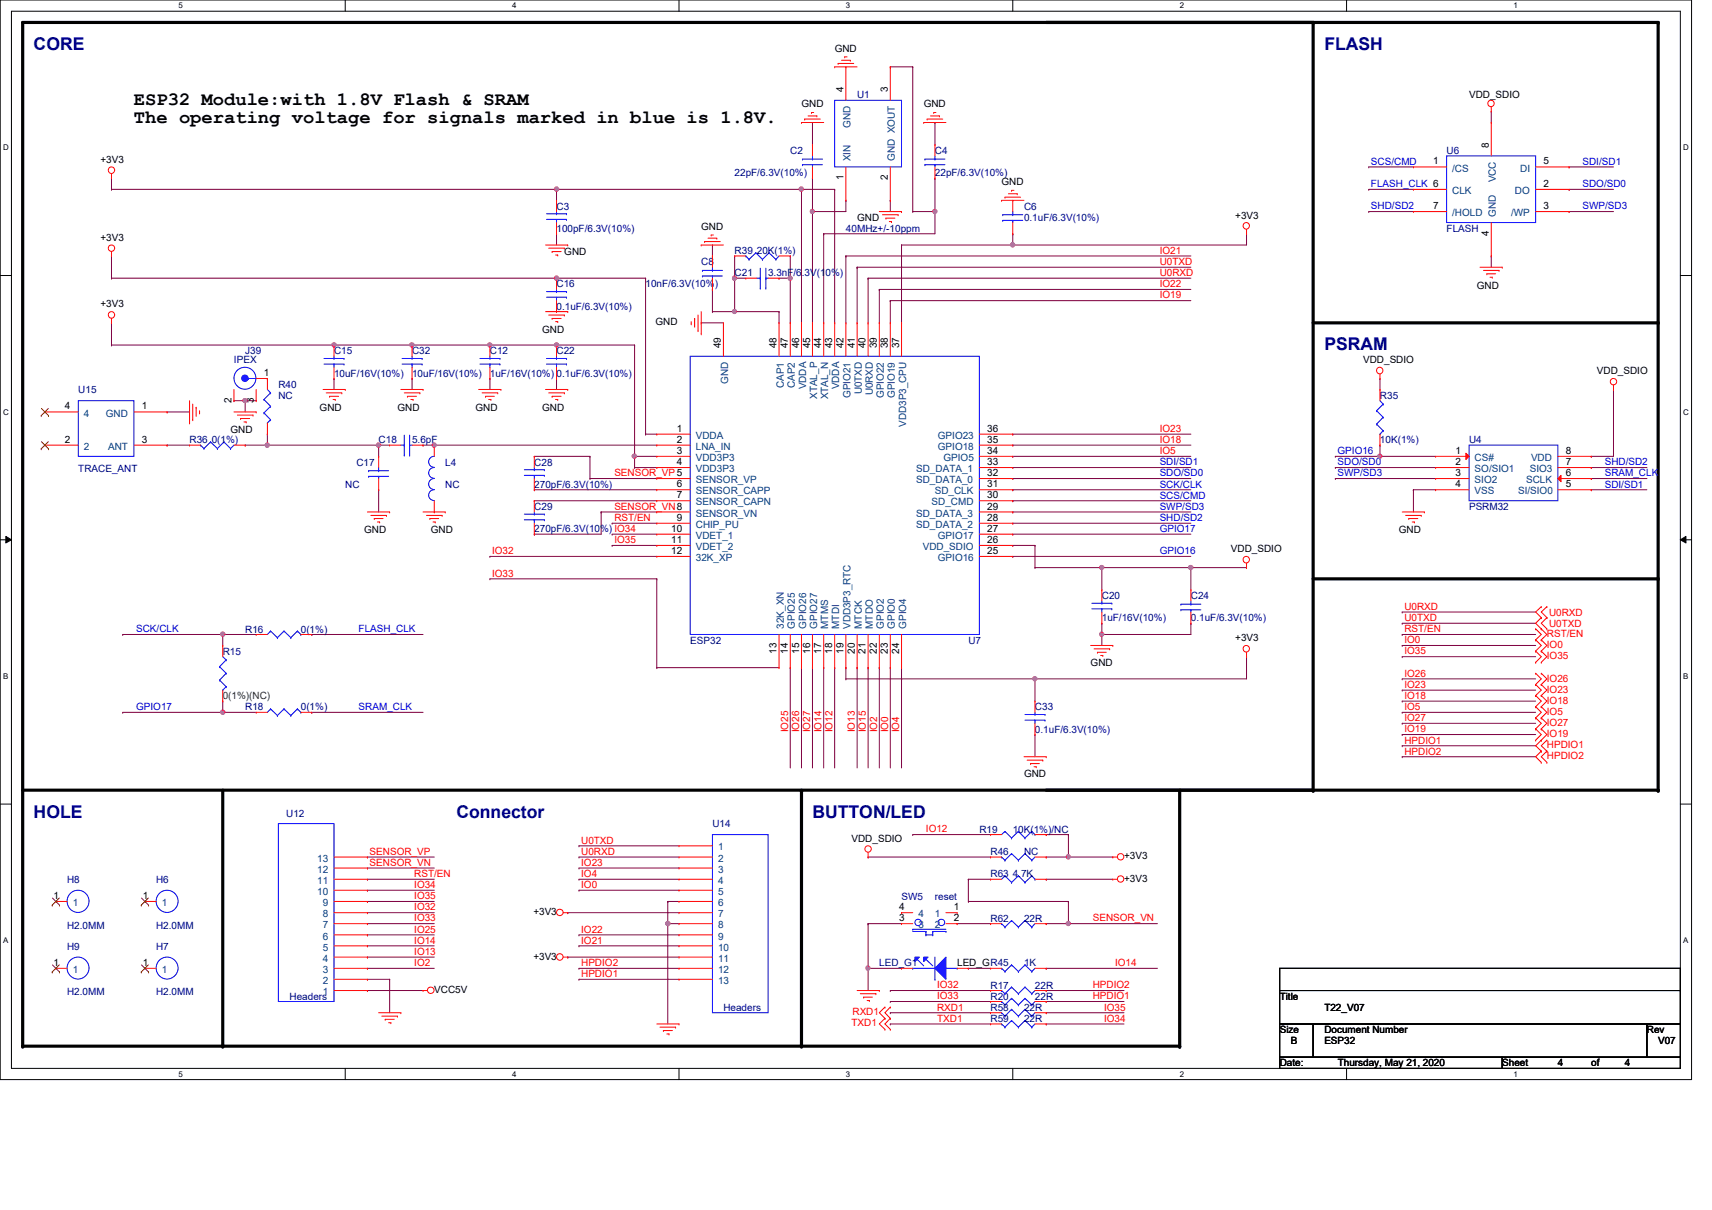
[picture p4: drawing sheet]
<svg xmlns="http://www.w3.org/2000/svg" width="297mm" height="210mm" viewBox="0 0 297 210" stroke-linecap="round" stroke-linejoin="round" font-family="sans-serif">
<defs><g id="words">
<g font-size="3.3">
<text x="23.2" y="18.2">ESP32 Module:with 1.8V Flash &amp; SRAM</text>
<text x="23.2" y="21.4">The operating voltage for signals marked in blue is 1.8V.</text>
</g>
<g font-size="3" fill="#00007f">
<text x="5.8" y="8.6">CORE</text>
<text x="229.8" y="8.6">FLASH</text>
<text x="229.8" y="60.7">PSRAM</text>
<text x="5.8" y="141.9">HOLE</text>
<text x="79.2" y="141.9">Connector</text>
<text x="141" y="141.9">BUTTON/LED</text>
</g>
<g font-size="1.7">
<text x="144.8" y="9">GND</text>
<text x="146.3" y="16" transform="rotate(-90 146.3 16)">4</text>
<text x="154" y="16" transform="rotate(-90 154 16)">3</text>
<text x="254.9" y="17.1">VDD_SDIO</text>
<text x="139.1" y="18.6">GND</text>
<text x="160.3" y="18.6">GND</text>
<text x="17.4" y="28.3">+3V3</text>
<text x="248.7" y="28.5">1</text>
<text x="258.3" y="25.7" transform="rotate(-90 258.3 25.7)">8</text>
<text x="267.8" y="28.5">5</text>
<text x="146.3" y="31.3" transform="rotate(-90 146.3 31.3)">1</text>
<text x="154" y="31.3" transform="rotate(-90 154 31.3)">2</text>
<text x="173.8" y="32.1">GND</text>
<text x="267.8" y="32.4">2</text>
<text x="17.4" y="41.8">+3V3</text>
<text x="121.7" y="39.8">GND</text>
<text x="148.7" y="38.3">GND</text>
<text x="214.3" y="37.9">+3V3</text>
<text x="248.7" y="36.3">7</text>
<text x="258.3" y="40.9" transform="rotate(-90 258.3 40.9)">4</text>
<text x="267.8" y="36.3">3</text>
<text x="97.9" y="44.3">GND</text>
<text x="17.4" y="53.3">+3V3</text>
<text x="256.2" y="50.1">GND</text>
<text x="94.1" y="57.8">GND</text>
<text x="113.7" y="56.4">GND</text>
<text x="45.8" y="65.2">1</text>
<text x="125.1" y="60.5" transform="rotate(-90 125.1 60.5)">49</text>
<text x="134.7" y="60.5" transform="rotate(-90 134.7 60.5)">48</text>
<text x="136.7" y="60.5" transform="rotate(-90 136.7 60.5)">47</text>
<text x="138.6" y="60.5" transform="rotate(-90 138.6 60.5)">46</text>
<text x="140.5" y="60.5" transform="rotate(-90 140.5 60.5)">45</text>
<text x="142.5" y="60.5" transform="rotate(-90 142.5 60.5)">44</text>
<text x="144.4" y="60.5" transform="rotate(-90 144.4 60.5)">43</text>
<text x="146.3" y="60.5" transform="rotate(-90 146.3 60.5)">42</text>
<text x="148.3" y="60.5" transform="rotate(-90 148.3 60.5)">41</text>
<text x="150.2" y="60.5" transform="rotate(-90 150.2 60.5)">40</text>
<text x="152.1" y="60.5" transform="rotate(-90 152.1 60.5)">39</text>
<text x="154" y="60.5" transform="rotate(-90 154 60.5)">38</text>
<text x="156" y="60.5" transform="rotate(-90 156 60.5)">37</text>
<text x="236.5" y="63">VDD_SDIO</text>
<text x="277.1" y="64.9">VDD_SDIO</text>
<text x="11.3" y="71">4</text>
<text x="24.6" y="71">1</text>
<text x="40.2" y="69.9" transform="rotate(-90 40.2 69.9)">2</text>
<text x="44" y="69.9" transform="rotate(-90 44 69.9)">3</text>
<text x="55.5" y="71.3">GND</text>
<text x="69" y="71.3">GND</text>
<text x="82.5" y="71.3">GND</text>
<text x="94.1" y="71.3">GND</text>
<text x="11.3" y="76.8">2</text>
<text x="24.6" y="76.8">3</text>
<text x="40" y="75.2">GND</text>
<text x="117.4" y="74.9">1</text>
<text x="117.4" y="76.8">2</text>
<text x="171.3" y="76.8">35</text>
<text x="171.3" y="74.9">36</text>
<text x="117.4" y="78.7">3</text>
<text x="117.4" y="80.7">4</text>
<text x="171.3" y="82.6">32</text>
<text x="171.3" y="80.7">33</text>
<text x="171.3" y="78.7">34</text>
<text x="252.6" y="78.7">1</text>
<text x="252.6" y="80.7">2</text>
<text x="252.6" y="82.6">3</text>
<text x="271.6" y="82.6">6</text>
<text x="271.6" y="80.7">7</text>
<text x="271.6" y="78.7">8</text>
<text x="117.4" y="84.5">6</text>
<text x="117.4" y="86.4">7</text>
<text x="171.3" y="88.4">29</text>
<text x="171.3" y="86.4">30</text>
<text x="171.3" y="84.5">31</text>
<text x="252.6" y="84.5">4</text>
<text x="271.6" y="84.5">5</text>
<text x="63.2" y="92.5">GND</text>
<text x="74.8" y="92.5">GND</text>
<text x="116.5" y="92.2">10</text>
<text x="116.5" y="94.2">11</text>
<text x="117.4" y="90.3">9</text>
<text x="171.3" y="94.2">26</text>
<text x="171.3" y="92.2">27</text>
<text x="171.3" y="90.3">28</text>
<text x="213.6" y="95.8">VDD_SDIO</text>
<text x="242.7" y="92.5">GND</text>
<text x="116.5" y="96.1">12</text>
<text x="171.3" y="96.1">25</text>
<text x="134.7" y="113.4" transform="rotate(-90 134.7 113.4)">13</text>
<text x="136.7" y="113.4" transform="rotate(-90 136.7 113.4)">14</text>
<text x="138.6" y="113.4" transform="rotate(-90 138.6 113.4)">15</text>
<text x="140.5" y="113.4" transform="rotate(-90 140.5 113.4)">16</text>
<text x="142.5" y="113.4" transform="rotate(-90 142.5 113.4)">17</text>
<text x="144.4" y="113.4" transform="rotate(-90 144.4 113.4)">18</text>
<text x="146.3" y="113.4" transform="rotate(-90 146.3 113.4)">19</text>
<text x="148.3" y="113.4" transform="rotate(-90 148.3 113.4)">20</text>
<text x="150.2" y="113.4" transform="rotate(-90 150.2 113.4)">21</text>
<text x="152.1" y="113.4" transform="rotate(-90 152.1 113.4)">22</text>
<text x="154" y="113.4" transform="rotate(-90 154 113.4)">23</text>
<text x="156" y="113.4" transform="rotate(-90 156 113.4)">24</text>
<text x="214.3" y="111.3">+3V3</text>
<text x="189.2" y="115.5">GND</text>
<text x="177.7" y="134.8">GND</text>
<text x="147.7" y="146">VDD_SDIO</text>
<text x="195" y="149.1">+3V3</text>
<text x="9.3" y="156">1</text>
<text x="24.8" y="156">1</text>
<text x="195" y="153">+3V3</text>
<text x="92.5" y="158.7">+3V3</text>
<text x="156" y="159.8">3</text>
<text x="156" y="157.9">4</text>
<text x="165.5" y="157.9">1</text>
<text x="165.5" y="159.8">2</text>
<text x="9.3" y="167.6">1</text>
<text x="24.8" y="167.6">1</text>
<text x="92.5" y="166.5">+3V3</text>
<text x="166.1" y="167.6">LED_GR45</text>
<text x="75.4" y="172.3">VCC5V</text>
<text x="222" y="173.4">Title</text>
<text x="222" y="179.2">Size</text>
<text x="229.8" y="179.2">Document Number</text>
<text x="229.8" y="175.3">T22_V07</text>
<text x="285.7" y="179.2">Rev</text>
<text x="222" y="185">Date:</text>
<text x="224" y="181.1">B</text>
<text x="229.8" y="181.1">ESP32</text>
<text x="232.1" y="185">Thursday, May 21, 2020</text>
<text x="260.6" y="185">Sheet</text>
<text x="270.3" y="185">4</text>
<text x="276.1" y="185">of</text>
<text x="281.9" y="185">4</text>
<text x="287.7" y="181.1">V07</text>
</g>
<g font-size="1.7" fill="#00007f">
<text x="148.7" y="17.1">U1</text>
<text x="137.1" y="26.7">C2</text>
<text x="162.2" y="26.7">C4</text>
<text x="251" y="26.7">U6</text>
<text x="127.5" y="30.6">22pF/6.3V(10%)</text>
<text x="162.2" y="30.6">22pF/6.3V(10%)</text>
<text x="96.6" y="36.4">C3</text>
<text x="96.6" y="40.2">100pF/6.3V(10%)</text>
<text x="146.8" y="40.2">40MHz+/-10ppm</text>
<text x="177.7" y="36.4">C6</text>
<text x="177.7" y="38.3">0.1uF/6.3V(10%)</text>
<text x="251" y="40.2">FLASH</text>
<text x="121.7" y="46">C8</text>
<text x="127.5" y="48">C21</text>
<text x="127.5" y="44.1">R39 20K(1%)</text>
<text x="133.3" y="48">3.3nF/6.3V(10%)</text>
<text x="96.6" y="49.9">C16</text>
<text x="96.6" y="53.8">0.1uF/6.3V(10%)</text>
<text x="112" y="49.9">10nF/6.3V(10%)</text>
<text x="40.6" y="63">IPEX</text>
<text x="42.5" y="61.5">J39</text>
<text x="58" y="61.5">C15</text>
<text x="58" y="65.3">10uF/16V(10%)</text>
<text x="71.5" y="61.5">C32</text>
<text x="71.5" y="65.3">10uF/16V(10%)</text>
<text x="85" y="61.5">C12</text>
<text x="85" y="65.3">1uF/16V(10%) 0.1uF/6.3V(10%)</text>
<text x="96.6" y="61.5">C22</text>
<text x="13.6" y="68.2">U15</text>
<text x="48.3" y="67.3">R40</text>
<text x="48.3" y="69.2">NC</text>
<text x="239.4" y="69.2">R35</text>
<text x="32.9" y="76.9">R36 0(1%)</text>
<text x="65.7" y="76.9">C18</text>
<text x="71.5" y="76.9">5.6pF</text>
<text x="239.4" y="76.9">10K(1%)</text>
<text x="254.9" y="76.9">U4</text>
<text x="13.6" y="81.9">TRACE_ANT</text>
<text x="61.8" y="80.8">C17</text>
<text x="77.3" y="80.8">L4</text>
<text x="92.7" y="80.8">C28</text>
<text x="59.9" y="84.6">NC</text>
<text x="77.3" y="84.6">NC</text>
<text x="92.7" y="84.6">270pF/6.3V(10%)</text>
<text x="92.7" y="88.5">C29</text>
<text x="254.9" y="88.5">PSRM32</text>
<text x="92.7" y="92.4">270pF/6.3V(10%) IO34</text>
<text x="191.2" y="103.9">C20</text>
<text x="191.2" y="107.8">1uF/16V(10%)</text>
<text x="206.6" y="103.9">C24</text>
<text x="206.6" y="107.8">0.1uF/6.3V(10%)</text>
<text x="38.6" y="113.6">R15</text>
<text x="42.5" y="109.7">R16</text>
<text x="52.2" y="109.7">0(1%)</text>
<text x="119.8" y="111.7">ESP32</text>
<text x="168" y="111.7">U7</text>
<text x="42.5" y="123.2">R18</text>
<text x="52.2" y="123.2">0(1%)</text>
<text x="179.6" y="123.2">C33</text>
<text x="179.6" y="127.1">0.1uF/6.3V(10%)</text>
<text x="49.7" y="141.8">U12</text>
<text x="123.6" y="143.5">U14</text>
<text x="169.9" y="144.5">R19</text>
<text x="171.9" y="148.3">R46</text>
<text x="175.7" y="144.5">10K(1%)/NC</text>
<text x="177.7" y="148.3">NC</text>
<text x="11.6" y="153.2">H8</text>
<text x="27.1" y="153.2">H6</text>
<text x="171.9" y="152.2">R63 4.7K</text>
<text x="11.6" y="161.1">H2.0MM</text>
<text x="27.1" y="161.1">H2.0MM</text>
<text x="156.4" y="156">SW5</text>
<text x="162.2" y="156">reset</text>
<text x="171.9" y="159.9">R62</text>
<text x="177.7" y="159.9">22R</text>
<text x="11.6" y="164.8">H9</text>
<text x="27.1" y="164.8">H7</text>
<text x="152.6" y="167.6">LED_G1</text>
<text x="177.7" y="167.6">1K</text>
<text x="11.6" y="172.7">H2.0MM</text>
<text x="27.1" y="172.7">H2.0MM</text>
<text x="50.2" y="173.4">Headers</text>
<text x="171.9" y="173.4">R20</text>
<text x="171.9" y="171.5">R17</text>
<text x="179.6" y="173.4">22R</text>
<text x="179.6" y="171.5">22R</text>
<text x="125.5" y="175.3">Headers</text>
<text x="171.9" y="175.3">R58</text>
<text x="171.9" y="177.3">R59</text>
<text x="177.7" y="175.3">22R</text>
<text x="177.7" y="177.3">22R</text>
</g>
<g font-size="1.7" fill="#003f7f">
<text x="147.6" y="22.2" transform="rotate(-90 147.6 22.2)">GND</text>
<text x="147.6" y="28" transform="rotate(-90 147.6 28)">XIN</text>
<text x="155.3" y="28" transform="rotate(-90 155.3 28)">GND XOUT</text>
<text x="252" y="29.8">/CS</text>
<text x="263.8" y="29.8">DI</text>
<text x="252" y="33.7">CLK</text>
<text x="259.5" y="31.6" transform="rotate(-90 259.5 31.6)">VCC</text>
<text x="262.8" y="33.7">DO</text>
<text x="252" y="37.5">/HOLD</text>
<text x="259.5" y="37.6" transform="rotate(-90 259.5 37.6)">GND</text>
<text x="262.2" y="37.5">/WP</text>
<text x="126.3" y="66.6" transform="rotate(-90 126.3 66.6)">GND</text>
<text x="136" y="67.3" transform="rotate(-90 136 67.3)">CAP1</text>
<text x="137.9" y="67.3" transform="rotate(-90 137.9 67.3)">CAP2</text>
<text x="139.9" y="67.5" transform="rotate(-90 139.9 67.5)">VDDA</text>
<text x="141.8" y="69.2" transform="rotate(-90 141.8 69.2)">XTAL_P</text>
<text x="143.7" y="69.3" transform="rotate(-90 143.7 69.3)">XTAL_N</text>
<text x="145.6" y="67.5" transform="rotate(-90 145.6 67.5)">VDDA</text>
<text x="147.6" y="69" transform="rotate(-90 147.6 69)">GPIO21</text>
<text x="149.5" y="68.4" transform="rotate(-90 149.5 68.4)">U0TXD</text>
<text x="151.4" y="68.6" transform="rotate(-90 151.4 68.6)">U0RXD</text>
<text x="153.4" y="69" transform="rotate(-90 153.4 69)">GPIO22</text>
<text x="155.3" y="69" transform="rotate(-90 155.3 69)">GPIO19</text>
<text x="14.6" y="72.3">4</text>
<text x="18.4" y="72.3">GND</text>
<text x="120.7" y="76.1">VDDA</text>
<text x="157.2" y="74" transform="rotate(-90 157.2 74)">VDD3P3_CPU</text>
<text x="162.7" y="76.1">GPIO23</text>
<text x="14.6" y="78">2</text>
<text x="18.8" y="78">ANT</text>
<text x="120.7" y="78">LNA_IN</text>
<text x="120.7" y="80">VDD3P3</text>
<text x="120.7" y="81.9">VDD3P3</text>
<text x="120.7" y="83.8">SENSOR_VP</text>
<text x="159" y="83.8">SD_DATA_0</text>
<text x="159" y="81.9">SD_DATA_1</text>
<text x="162.7" y="78">GPIO18</text>
<text x="163.7" y="80">GPIO5</text>
<text x="255.9" y="80">CS#</text>
<text x="255.9" y="81.9">SO/SIO1</text>
<text x="255.9" y="83.8">SIO2</text>
<text x="264.8" y="83.8">SCLK</text>
<text x="265.4" y="81.9">SIO3</text>
<text x="265.6" y="80">VDD</text>
<text x="120.7" y="85.8">SENSOR_CAPP</text>
<text x="120.7" y="87.7">SENSOR_CAPN</text>
<text x="120.7" y="89.6">SENSOR_VN</text>
<text x="159" y="89.6">SD_DATA_3</text>
<text x="161.6" y="87.7">SD_CMD</text>
<text x="162.2" y="85.8">SD_CLK</text>
<text x="255.9" y="85.8">VSS</text>
<text x="263.4" y="85.8">SI/SIO0</text>
<text x="120.7" y="91.6">CHIP_PU</text>
<text x="120.7" y="93.5">VDET_1</text>
<text x="120.7" y="95.4">VDET_2</text>
<text x="159" y="91.6">SD_DATA_2</text>
<text x="160.1" y="95.4">VDD_SDIO</text>
<text x="162.7" y="93.5">GPIO17</text>
<text x="120.7" y="97.3">32K_XP</text>
<text x="162.7" y="97.3">GPIO16</text>
<text x="136" y="109.1" transform="rotate(-90 136 109.1)">32K_XN</text>
<text x="137.9" y="109.1" transform="rotate(-90 137.9 109.1)">GPIO25</text>
<text x="139.9" y="109.1" transform="rotate(-90 139.9 109.1)">GPIO26</text>
<text x="141.8" y="109.1" transform="rotate(-90 141.8 109.1)">GPIO27</text>
<text x="143.7" y="109.1" transform="rotate(-90 143.7 109.1)">MTMS</text>
<text x="145.6" y="109.1" transform="rotate(-90 145.6 109.1)">MTDI</text>
<text x="147.6" y="109.1" transform="rotate(-90 147.6 109.1)">VDD3P3_RTC</text>
<text x="149.5" y="109.1" transform="rotate(-90 149.5 109.1)">MTCK</text>
<text x="151.4" y="109.1" transform="rotate(-90 151.4 109.1)">MTDO</text>
<text x="153.4" y="109.1" transform="rotate(-90 153.4 109.1)">GPIO2</text>
<text x="155.3" y="109.1" transform="rotate(-90 155.3 109.1)">GPIO0</text>
<text x="157.2" y="109.1" transform="rotate(-90 157.2 109.1)">GPIO4</text>
<text x="55" y="149.5">13</text>
<text x="124.6" y="147.5">1</text>
<text x="124.6" y="149.5">2</text>
<text x="55" y="155.2">10</text>
<text x="55" y="153.3">11</text>
<text x="55" y="151.4">12</text>
<text x="124.6" y="151.4">3</text>
<text x="124.6" y="153.3">4</text>
<text x="124.6" y="155.2">5</text>
<text x="12.6" y="157.2">1</text>
<text x="28.1" y="157.2">1</text>
<text x="56" y="161">7</text>
<text x="56" y="159.1">8</text>
<text x="56" y="157.2">9</text>
<text x="124.6" y="157.2">6</text>
<text x="124.6" y="159.1">7</text>
<text x="124.6" y="161">8</text>
<text x="159.3" y="161">3</text>
<text x="159.3" y="159.1">4</text>
<text x="162.2" y="159.1">1</text>
<text x="162.2" y="161">2</text>
<text x="56" y="166.8">4</text>
<text x="56" y="164.9">5</text>
<text x="56" y="163">6</text>
<text x="124.6" y="163">9</text>
<text x="124.6" y="164.9">10</text>
<text x="124.6" y="166.8">11</text>
<text x="12.6" y="168.8">1</text>
<text x="28.1" y="168.8">1</text>
<text x="56" y="172.6">1</text>
<text x="56" y="170.7">2</text>
<text x="56" y="168.8">3</text>
<text x="124.6" y="168.8">12</text>
<text x="124.6" y="170.7">13</text>
</g>
<g font-size="1.7" fill="#00f">
<text x="237.9" y="28.6">SCS/CMD</text>
<text x="274.6" y="28.6">SDI/SD1</text>
<text x="237.9" y="32.5">FLASH_CLK 6</text>
<text x="274.6" y="32.5">SDO/SD0</text>
<text x="237.9" y="36.3">SHD/SD2</text>
<text x="274.6" y="36.3">SWP/SD3</text>
<text x="201.2" y="80.7">SDI/SD1</text>
<text x="201.2" y="82.6">SDO/SD0</text>
<text x="232.1" y="78.8">GPIO16</text>
<text x="232.1" y="80.7">SDO/SD0</text>
<text x="232.1" y="82.6">SWP/SD3</text>
<text x="278.4" y="82.6">SRAM_CLK</text>
<text x="278.4" y="80.7">SHD/SD2</text>
<text x="201.2" y="84.6">SCK/CLK</text>
<text x="201.2" y="86.5">SCS/CMD</text>
<text x="201.2" y="88.4">SWP/SD3</text>
<text x="278.4" y="84.6">SDI/SD1</text>
<text x="201.2" y="90.4">SHD/SD2</text>
<text x="201.2" y="92.3">GPIO17</text>
<text x="201.2" y="96.1">GPIO16</text>
<text x="23.6" y="109.7">SCK/CLK</text>
<text x="62.2" y="109.7">FLASH_CLK</text>
<text x="23.6" y="123.2">GPIO17</text>
<text x="62.2" y="123.2">SRAM_CLK</text>
</g>
<g font-size="1.7" fill="#f00">
<text x="201.2" y="47.9">U0RXD</text>
<text x="201.2" y="44">IO21</text>
<text x="201.2" y="46">U0TXD</text>
<text x="201.2" y="49.8">IO22</text>
<text x="201.2" y="51.8">IO19</text>
<text x="201.2" y="76.8">IO18</text>
<text x="201.2" y="74.9">IO23</text>
<text x="106.6" y="82.6">SENSOR_VP5</text>
<text x="201.2" y="78.8">IO5</text>
<text x="106.6" y="88.4">SENSOR_VN8</text>
<text x="106.6" y="90.4">RST/EN</text>
<text x="106.6" y="94.2">IO35</text>
<text x="85.4" y="96.1">IO32</text>
<text x="85.4" y="100">IO33</text>
<text x="243.7" y="107.7">U0TXD</text>
<text x="243.7" y="105.8">U0RXD</text>
<text x="268.8" y="106.8">U0RXD</text>
<text x="243.7" y="111.6">IO0</text>
<text x="243.7" y="109.7">RST/EN</text>
<text x="243.7" y="113.5">IO35</text>
<text x="268.4" y="112.4">IO0</text>
<text x="268.4" y="110.5">RST/EN</text>
<text x="268.8" y="108.8">U0TXD</text>
<text x="243.7" y="117.4">IO26</text>
<text x="243.7" y="119.3">IO23</text>
<text x="268.4" y="118.2">IO26</text>
<text x="268.4" y="114.3">IO35</text>
<text x="243.7" y="121.2">IO18</text>
<text x="243.7" y="123.2">IO5</text>
<text x="243.7" y="125.1">IO27</text>
<text x="268.4" y="120.1">IO23</text>
<text x="268.4" y="122.1">IO18</text>
<text x="268.4" y="124">IO5</text>
<text x="268.4" y="125.9">IO27</text>
<text x="136.7" y="127" transform="rotate(-90 136.7 127)">IO25</text>
<text x="138.7" y="127" transform="rotate(-90 138.7 127)">IO26</text>
<text x="140.6" y="127" transform="rotate(-90 140.6 127)">IO27</text>
<text x="142.5" y="127" transform="rotate(-90 142.5 127)">IO14</text>
<text x="144.4" y="127" transform="rotate(-90 144.4 127)">IO12</text>
<text x="148.3" y="127" transform="rotate(-90 148.3 127)">IO13</text>
<text x="150.2" y="127" transform="rotate(-90 150.2 127)">IO15</text>
<text x="152.2" y="127" transform="rotate(-90 152.2 127)">IO2</text>
<text x="154.1" y="127" transform="rotate(-90 154.1 127)">IO0</text>
<text x="156" y="127" transform="rotate(-90 156 127)">IO4</text>
<text x="243.7" y="127">IO19</text>
<text x="243.7" y="129">HPDIO1</text>
<text x="243.7" y="130.9">HPDIO2</text>
<text x="268.4" y="129.8">HPDIO1</text>
<text x="268.4" y="131.7">HPDIO2</text>
<text x="268.4" y="127.9">IO19</text>
<text x="64.1" y="148.3">SENSOR_VP</text>
<text x="100.8" y="148.3">U0RXD</text>
<text x="100.8" y="146.3">U0TXD</text>
<text x="160.7" y="144.4">IO12</text>
<text x="64.1" y="150.2">SENSOR_VN</text>
<text x="71.9" y="152.1">RST/EN</text>
<text x="71.9" y="154.1">IO34</text>
<text x="71.9" y="156">IO35</text>
<text x="100.8" y="154.1">IO0</text>
<text x="100.8" y="150.2">IO23</text>
<text x="100.8" y="152.1">IO4</text>
<text x="71.9" y="161.8">IO25</text>
<text x="71.9" y="159.9">IO33</text>
<text x="71.9" y="157.9">IO32</text>
<text x="100.8" y="161.8">IO22</text>
<text x="189.6" y="159.9">SENSOR_VN</text>
<text x="71.9" y="165.7">IO13</text>
<text x="71.9" y="163.7">IO14</text>
<text x="71.9" y="167.6">IO2</text>
<text x="100.8" y="167.6">HPDIO2</text>
<text x="100.8" y="163.7">IO21</text>
<text x="193.5" y="167.6">IO14</text>
<text x="100.8" y="169.5">HPDIO1</text>
<text x="162.6" y="171.4">IO32</text>
<text x="162.6" y="173.4">IO33</text>
<text x="189.6" y="173.4">HPDIO1</text>
<text x="189.6" y="171.4">HPDIO2</text>
<text x="147.7" y="178.1">TXD1</text>
<text x="147.9" y="176.1">RXD1</text>
<text x="162.6" y="175.3">RXD1</text>
<text x="162.6" y="177.2">TXD1</text>
<text x="191.6" y="177.2">IO34</text>
<text x="191.6" y="175.3">IO35</text>
</g>
<text font-size="1.7" fill="#007f00" x="38.6" y="121.3">0(1%)(NC)</text>
<g font-size="1.4">
<text x="30.9" y="1.4">5</text>
<text x="88.9" y="1.4">4</text>
<text x="146.8" y="1.4">3</text>
<text x="204.7" y="1.4">2</text>
<text x="262.6" y="1.4">1</text>
<text x=".5" y="26.1">D</text>
<text x="292.1" y="26.1">D</text>
<text x=".5" y="71.9">C</text>
<text x="292.1" y="71.9">C</text>
<text x=".5" y="117.8">B</text>
<text x="292.1" y="117.8">B</text>
<text x=".5" y="163.6">A</text>
<text x="292.1" y="163.6">A</text>
<text x="30.9" y="186.8">5</text>
<text x="88.9" y="186.8">4</text>
<text x="146.8" y="186.8">3</text>
<text x="204.7" y="186.8">2</text>
<text x="262.6" y="186.8">1</text>
</g>
</g></defs>
<path d="M0 0h293.5v187.3h-293.5zM2 1.9h289.5v183.4h-289.5z" fill="none" stroke="#000" stroke-width=".17"/>
<g fill="#fff">
<path d="M30.9 .2h.8v1.5h-.8z"/>
<path d="M30.9 185.5h.8v1.6h-.8z"/>
</g>
<path d="M59.9 0v1.9M59.9 185.3v2" fill="none" stroke="#000" stroke-width=".17"/>
<g fill="#fff">
<path d="M88.9 .2h.7v1.5h-.7z"/>
<path d="M88.9 185.5h.7v1.6h-.7z"/>
</g>
<path d="M117.8 0v1.9M117.8 185.3v2" fill="none" stroke="#000" stroke-width=".17"/>
<g fill="#fff">
<path d="M146.8 .2h.7v1.5h-.7z"/>
<path d="M146.8 185.5h.7v1.6h-.7z"/>
</g>
<path d="M175.7 0v1.9M175.7 185.3v2" fill="none" stroke="#000" stroke-width=".17"/>
<g fill="#fff">
<path d="M204.7 .2h.7v1.5h-.7z"/>
<path d="M204.7 185.5h.7v1.6h-.7z"/>
</g>
<path d="M233.6 0v1.9M233.6 185.3v2" fill="none" stroke="#000" stroke-width=".17"/>
<g fill="#fff">
<path d="M262.6 .2h.8v1.5h-.8z"/>
<path d="M262.6 185.5h.8v1.6h-.8z"/>
<path d="M.5 24.8h1v1.6h-1z"/>
<path d="M292.1 24.8h.9v1.6h-.9z"/>
<path d="M.5 70.7h1v1.5h-1z"/>
<path d="M292.1 70.7h.9v1.5h-.9z"/>
</g>
<path d="M0 47.8h2M291.5 47.8h2" fill="none" stroke="#000" stroke-width=".17"/>
<g fill="#fff">
<path d="M.5 116.5h.9v1.6h-.9z"/>
<path d="M292.1 116.5h.8v1.6h-.8z"/>
</g>
<path d="M0 93.6h2M1 93l1 .6-1 .6zM291.5 93.6l1-.6v1.2zM291.5 93.6h2" fill="none" stroke="#000" stroke-width=".17"/>
<path d="M1 93l1 .6-1 .6zM291.5 93.6l1-.6v1.2z" fill="#000"/>
<g fill="#fff">
<path d="M.5 162.4h.9v1.5h-.9z"/>
<path d="M292.1 162.4h.8v1.5h-.8z"/>
</g>
<path d="M0 139.5h2M291.5 139.5h2" fill="none" stroke="#000" stroke-width=".17"/>
<path d="M227.8 3.9v133.2M227.8 56h59.9M227.8 100.4h59.9M3.9 137.1h283.8v-133.2h-283.8v177.6h200.8v-44.4M38.6 137.1v44.4M139.1 137.1v44.4" fill="none" stroke="#000" stroke-width=".55"/>
<g fill="#000">
<circle cx="227.8" cy="3.9" r=".28"/>
<circle cx="287.7" cy="3.9" r=".28"/>
<circle cx="287.7" cy="56" r=".28"/>
<circle cx="287.7" cy="100.4" r=".28"/>
<circle cx="227.8" cy="137.1" r=".28"/>
<circle cx="287.7" cy="137.1" r=".28"/>
<circle cx="3.9" cy="181.5" r=".28"/>
<circle cx="38.6" cy="181.5" r=".28"/>
<circle cx="139.1" cy="181.5" r=".28"/>
<circle cx="204.7" cy="181.5" r=".28"/>
</g>
<path d="M21.3 110.1h.1M21.3 110.1h17.3" fill="none" stroke="#7f003f" stroke-width=".17"/>
<circle cx="38.6" cy="110" r=".38" fill="#f0f"/>
<circle cx="38.6" cy="110" r=".38" fill="none" stroke="#f0f" stroke-width=".17"/>
<path d="M38.6 110.1h.1M38.6 110.1v1.9M38.6 110.1h5.8M21.3 123.6h.1M21.3 123.6h17.3" fill="none" stroke="#7f003f" stroke-width=".17"/>
<circle cx="38.7" cy="123.5" r=".37" fill="#f0f"/>
<circle cx="38.7" cy="123.5" r=".37" fill="none" stroke="#f0f" stroke-width=".17"/>
<path d="M231.7 79.2h.1M231.7 79.2h7.7M54.1 110.1h.1M54.1 110.1h19.3M38.6 121.6h.1M38.6 123.6h.1M38.6 121.6v2M38.6 123.6h5.8M54.1 123.6h.1M54.1 123.6h19.3" fill="none" stroke="#7f003f" stroke-width=".17"/>
<circle cx="239.4" cy="79.1" r=".37" fill="#f0f"/>
<circle cx="239.4" cy="79.1" r=".37" fill="none" stroke="#f0f" stroke-width=".17"/>
<g fill="none" stroke="#7f003f" stroke-width=".17">
<path d="M96.6 32.9h.1M96.6 32.9h42.5M239.4 65.7h.1M239.4 77.2h.1M239.4 79.2h.1M239.4 79.2h9.7M239.4 65.7v1.9M239.4 77.2v2M276.1 79.2h.1M279.9 67.6h.1M279.9 67.6v11.6h-3.8M231.7 81.1h.1"/>
<path d="M231.7 83h.1M231.7 83h17.4M231.7 81.1h17.4M245.2 85h.1M245.2 85h3.9M245.2 85v3.8M276.1 83h.1M276.1 81.1h.1M276.1 85h.1M276.1 85h9.6M276.1 83h9.6M276.1 81.1h9.6"/>
</g>
<circle cx="139" cy="32.8" r=".38" fill="#f0f"/>
<circle cx="139" cy="32.8" r=".38" fill="none" stroke="#f0f" stroke-width=".17"/>
<circle cx="96.6" cy="32.8" r=".38" fill="#f0f"/>
<circle cx="96.6" cy="32.8" r=".38" fill="none" stroke="#f0f" stroke-width=".17"/>
<path d="M58 59.9h.1M58 59.9h13.5M65.7 85h.1M65.7 85v3.8M179.6 117.8h.1M179.6 117.8v3.8M216.3 113.9h.1M216.3 113.9v3.9" fill="none" stroke="#7f003f" stroke-width=".17"/>
<circle cx="58" cy="59.8" r=".37" fill="#f0f"/>
<circle cx="58" cy="59.8" r=".37" fill="none" stroke="#f0f" stroke-width=".17"/>
<path d="M19.3 56h.1M19.3 56v3.9M75.3 77.2h.1M75.3 77.2h38.7" fill="none" stroke="#7f003f" stroke-width=".17"/>
<circle cx="75.3" cy="77.2" r=".38" fill="#f0f"/>
<circle cx="75.3" cy="77.2" r=".38" fill="none" stroke="#f0f" stroke-width=".17"/>
<g fill="none" stroke="#7f003f" stroke-width=".17">
<path d="M154.5 34.8h.1M154.5 34.8v1.9M162.2 21.3h.1M162.2 21.3v3.8M96.6 40.6h.1M96.6 40.6v1.9M123.6 54.1h.1M123.6 54.1h3.9M135.2 54.1h.1M135.2 54.1v1.9M175.7 40.6h.1M175.7 40.6v1.9"/>
<path d="M216.3 40.6h.1M216.3 40.6v1.9M42.5 77.2h.1M42.5 77.2h3.9M110.1 79.2h.1M110.1 79.2h3.9M191.2 110.1h.1M206.6 108.1h.1M206.6 108.1v2h-15.4"/>
</g>
<circle cx="191.1" cy="110" r=".38" fill="#f0f"/>
<circle cx="191.1" cy="110" r=".38" fill="none" stroke="#f0f" stroke-width=".17"/>
<g fill="none" stroke="#7f003f" stroke-width=".17">
<path d="M154.5 11.6h.1M154.5 11.6h3.9M158.4 11.6h.1M158.4 11.6v25.1M141 36.7h.1M141 36.7h5.8M142.9 40.6h.1M142.9 40.6h19.3M29 77.2h.1M29 77.2h3.9M106.2 90.8h.1M106.2 94.6h.1"/>
<path d="M106.2 90.8h7.8M106.2 94.6h7.8M206.6 98.5h.1M206.6 98.5v3.8M206.6 98.5h9.7M191.2 110.1h.1M191.2 110.1v1.9"/>
</g>
<circle cx="140.9" cy="36.7" r=".37" fill="#f0f"/>
<circle cx="140.9" cy="36.7" r=".37" fill="none" stroke="#f0f" stroke-width=".17"/>
<path d="M158.4 36.7h.1M158.4 36.7h3.8M162.2 36.7h.1M162.2 36.7v3.9M179.6 98.5h.1M179.6 98.5h11.6M191.2 98.5h.1M191.2 98.5v3.8M191.2 108.1h.1M191.2 108.1v2M179.6 127.4h.1M179.6 127.4v3.9" fill="none" stroke="#7f003f" stroke-width=".17"/>
<circle cx="162.2" cy="36.7" r=".37" fill="#f0f"/>
<circle cx="162.2" cy="36.7" r=".37" fill="none" stroke="#f0f" stroke-width=".17"/>
<path d="M92.7 85h.1M92.7 85h21.3M102.4 83h.1M102.4 83h11.6M175.7 94.6h.1M175.7 94.6h3.9M179.6 94.6h.1M179.6 94.6v3.9M191.2 98.5h.1M191.2 98.5h15.4" fill="none" stroke="#7f003f" stroke-width=".17"/>
<circle cx="206.6" cy="98.4" r=".37" fill="#f0f"/>
<circle cx="206.6" cy="98.4" r=".37" fill="none" stroke="#f0f" stroke-width=".17"/>
<circle cx="191.1" cy="98.4" r=".37" fill="#f0f"/>
<circle cx="191.1" cy="98.4" r=".37" fill="none" stroke="#f0f" stroke-width=".17"/>
<g fill="none" stroke="#7f003f" stroke-width=".17">
<path d="M85 59.9h.1M85 59.9h11.6M123.6 50.2h.1M123.6 50.2v3.9M127.5 48.3h.1M127.5 48.3v5.8M137.1 48.3h.1M137.1 48.3v7.7M85 65.7h.1M85 65.7v1.9M92.7 79.2h.1M92.7 79.2h9.7"/>
<path d="M92.7 86.9h.1M92.7 86.9h21.3M104.3 88.8h.1M104.3 88.8h9.7M106.2 92.7h.1M106.2 92.7h7.8"/>
</g>
<circle cx="127.4" cy="54" r=".37" fill="#f0f"/>
<circle cx="127.4" cy="54" r=".37" fill="none" stroke="#f0f" stroke-width=".17"/>
<circle cx="127.4" cy="48.3" r=".38" fill="#f0f"/>
<circle cx="127.4" cy="48.3" r=".38" fill="none" stroke="#f0f" stroke-width=".17"/>
<path d="M127.5 54.1h.1M127.5 48.3h.1M127.5 44.4h.1M127.5 54.1h7.7M127.5 48.3h1.9M127.5 44.4v3.9M135.2 48.3h.1M137.1 44.4h.1M137.1 44.4v3.9h-1.9M96.6 65.7h.1M96.6 65.7v1.9" fill="none" stroke="#7f003f" stroke-width=".17"/>
<circle cx="137.1" cy="48.3" r=".38" fill="#f0f"/>
<circle cx="137.1" cy="48.3" r=".38" fill="none" stroke="#f0f" stroke-width=".17"/>
<g fill="none" stroke="#7f003f" stroke-width=".17">
<path d="M96.6 32.9h.1M96.6 32.9v1.9M237.5 32.9h.1M237.5 29h.1M237.5 36.7h.1M237.5 32.9h7.7M237.5 29h7.7M237.5 36.7h7.7M272.2 36.7h.1M272.2 36.7h7.7M71.5 59.9h.1M71.5 59.9h13.5"/>
<path d="M71.5 65.7h.1M71.5 65.7v1.9M73.4 77.2h.1M73.4 77.2h1.9M102.4 79.2h.1M102.4 79.2v3.8M175.7 79.2h.1M175.7 77.2h.1M175.7 75.3h.1M175.7 77.2h30.9M175.7 79.2h30.9M175.7 75.3h30.9"/>
<path d="M92.7 92.7h.1M92.7 92.7h11.6M175.7 96.5h.1M175.7 81.1h.1M175.7 83h.1M175.7 85h.1M175.7 86.9h.1M175.7 88.8h.1M175.7 90.8h.1M175.7 92.7h.1M175.7 92.7h30.9M175.7 96.5h30.9"/>
<path d="M175.7 81.1h30.9M175.7 83h30.9M175.7 85h30.9M175.7 86.9h30.9M175.7 88.8h30.9M175.7 90.8h30.9M137.1 115.8h.1M137.1 115.8v17.4M139.1 115.8h.1M139.1 115.8v17.4M141 115.8h.1M141 115.8v17.4"/>
<path d="M142.9 115.8h.1M142.9 115.8v17.4M144.8 115.8h.1M144.8 115.8v17.4M150.6 115.8h.1M150.6 115.8v17.4"/>
</g>
<circle cx="85" cy="59.8" r=".37" fill="#f0f"/>
<circle cx="85" cy="59.8" r=".37" fill="none" stroke="#f0f" stroke-width=".17"/>
<circle cx="71.5" cy="59.8" r=".37" fill="#f0f"/>
<circle cx="71.5" cy="59.8" r=".37" fill="none" stroke="#f0f" stroke-width=".17"/>
<g fill="none" stroke="#7f003f" stroke-width=".17">
<path d="M272.2 29h.1M272.2 32.9h.1M272.2 29h7.7M272.2 32.9h7.7M156.4 42.5h.1M156.4 42.5h19.3M42.5 69.5h.1M42.5 69.5h1.9M42.5 69.5v2M58 65.7h.1M58 65.7v1.9M148.7 115.8h.1"/>
<path d="M148.7 115.8v17.4M152.6 115.8h.1M152.6 115.8v17.4"/>
</g>
<circle cx="42.5" cy="69.5" r=".37" fill="#f0f"/>
<circle cx="42.5" cy="69.5" r=".37" fill="none" stroke="#f0f" stroke-width=".17"/>
<path d="M96.6 48.3h.1M96.6 48.3h15.4" fill="none" stroke="#7f003f" stroke-width=".17"/>
<circle cx="96.6" cy="48.3" r=".38" fill="#f0f"/>
<circle cx="96.6" cy="48.3" r=".38" fill="none" stroke="#f0f" stroke-width=".17"/>
<path d="M19.3 44.4h.1M19.3 48.3h.1M19.3 44.4v3.9M19.3 48.3h77.3M110.1 59.9h.1M110.1 59.9v19.3" fill="none" stroke="#7f003f" stroke-width=".17"/>
<circle cx="110.1" cy="79.1" r=".37" fill="#f0f"/>
<circle cx="110.1" cy="79.1" r=".37" fill="none" stroke="#f0f" stroke-width=".17"/>
<g fill="none" stroke="#7f003f" stroke-width=".17">
<path d="M139.1 32.9h.1M139.1 32.9v23.1M139.1 32.9h5.7M141 36.7h.1M141 30.9h.1M141 30.9v25.1M144.8 32.9h.1M144.8 32.9v23.1M146.8 34.8h.1M146.8 34.8v1.9M162.2 30.9h.1M162.2 30.9v5.8"/>
<path d="M112 48.3h.1M112 48.3v27M121.7 56h.1M121.7 56h3.8M123.6 42.5h.1M123.6 42.5v1.9M142.9 40.6h.1M142.9 40.6v15.4M156.4 42.5h.1M156.4 42.5v13.5M110.1 79.2h.1M110.1 79.2v1.9"/>
<path d="M112 75.3h.1M112 75.3h2M85 96.5h.1M85 96.5h29M104.3 88.8h.1M104.3 88.8v3.9M110.1 81.1h.1M110.1 81.1h3.9M85 100.4h.1M85 100.4h29M114 100.4h.1M114 115.8h.1"/>
<path d="M114 100.4v15.4M114 115.8h21.2M146.8 115.8h.1M146.8 117.8h.1M146.8 115.8v2M146.8 117.8h69.5M154.5 115.8h.1M154.5 115.8v17.4M156.4 115.8h.1M156.4 115.8v17.4M179.6 117.8h.1"/>
</g>
<circle cx="179.5" cy="117.7" r=".37" fill="#f0f"/>
<circle cx="179.5" cy="117.7" r=".37" fill="none" stroke="#f0f" stroke-width=".17"/>
<g fill="none" stroke="#7f003f" stroke-width=".17">
<path d="M146.8 44.4h.1M146.8 44.4h59.8M146.8 44.4v11.6M148.7 46.4h.1M148.7 46.4h57.9M148.7 46.4v9.6M150.6 48.3h.1M150.6 48.3h56M150.6 48.3v7.7M152.6 50.2h.1M152.6 50.2h54M152.6 50.2v5.8"/>
<path d="M154.5 52.2h.1M154.5 52.2h52.1M175.7 42.5h.1M175.7 42.5h40.6"/>
</g>
<circle cx="175.7" cy="42.5" r=".38" fill="#f0f"/>
<circle cx="175.7" cy="42.5" r=".38" fill="none" stroke="#f0f" stroke-width=".17"/>
<path d="M19.3 30.9h.1M19.3 32.9h.1M19.3 30.9v2M19.3 32.9h77.3M96.6 59.9h.1M96.6 59.9h13.5M154.5 52.2h.1M154.5 52.2v3.8" fill="none" stroke="#7f003f" stroke-width=".17"/>
<circle cx="96.6" cy="59.8" r=".37" fill="#f0f"/>
<circle cx="96.6" cy="59.8" r=".37" fill="none" stroke="#f0f" stroke-width=".17"/>
<path d="M141 21.3h.1M141 21.3v3.8M46.4 75.3h.1M46.4 77.2h.1M46.4 75.3v1.9M46.4 77.2h19.3" fill="none" stroke="#7f003f" stroke-width=".17"/>
<circle cx="65.7" cy="77.2" r=".38" fill="#f0f"/>
<circle cx="65.7" cy="77.2" r=".38" fill="none" stroke="#f0f" stroke-width=".17"/>
<circle cx="46.4" cy="77.2" r=".38" fill="#f0f"/>
<circle cx="46.4" cy="77.2" r=".38" fill="none" stroke="#f0f" stroke-width=".17"/>
<g fill="none" stroke="#7f003f" stroke-width=".17">
<path d="M258.7 44.4h.1M258.7 44.4v2M29 71.5h.1M29 71.5h3.9M65.7 77.2h.1M65.7 77.2h1.9M65.7 77.2v2M243.3 108.1h.1M243.3 106.2h.1M243.3 112h.1M243.3 110.1h.1M243.3 108.1h23.1"/>
<path d="M243.3 106.2h23.1M243.3 112h23.1M243.3 110.1h23.1M63.8 152.5h.1M63.8 148.7h.1M63.8 150.6h.1M63.8 154.4h.1M63.8 156.4h.1M63.8 158.3h.1M63.8 148.7h11.5M63.8 152.5h11.5M63.8 150.6h11.5"/>
<path d="M63.8 154.4h11.5M63.8 156.4h11.5M63.8 158.3h11.5M150.6 148.7h.1M150.6 148.7h21.3M185.4 148.7h.1M185.4 148.7h7.7M63.8 171.8h.1M63.8 162.2h.1M63.8 160.2h.1M63.8 171.8h9.6M63.8 162.2h11.5"/>
<path d="M63.8 160.2h11.5M150.6 168h.1M150.6 168h5.8M150.6 168v3.8M154.5 175.7h.1M154.5 177.6h.1M154.5 175.7h17.4M154.5 177.6h17.4M168 168h.1M168 168h3.9M181.5 168h.1M181.5 177.6h.1"/>
<path d="M181.5 175.7h.1M181.5 168h19.3M181.5 175.7h13.5M181.5 177.6h13.5"/>
</g>
<circle cx="150.6" cy="167.9" r=".38" fill="#f0f"/>
<circle cx="150.6" cy="167.9" r=".38" fill="none" stroke="#f0f" stroke-width=".17"/>
<g fill="none" stroke="#7f003f" stroke-width=".17">
<path d="M243.3 113.9h.1M243.3 113.9h23.1M98.5 158.3h.1M98.5 158.3h19.3M100.5 154.4h.1M100.5 150.6h.1M100.5 148.7h.1M100.5 146.7h.1M100.5 152.5h.1M100.5 154.4h17.3M100.5 150.6h17.3M100.5 148.7h17.3"/>
<path d="M100.5 146.7h17.3M100.5 152.5h17.3M115.9 156.4h.1M115.9 156.4h1.9M185.4 156.4h.1M185.4 156.4v3.8h-3.9M63.8 166h.1M63.8 164.1h.1M63.8 168h.1M63.8 169.9h.1M63.8 169.9h3.8M63.8 168h11.5"/>
<path d="M63.8 166h11.5M63.8 164.1h11.5M67.6 169.9h.1M67.6 169.9v5.8M98.5 166h.1M98.5 166h19.3M100.5 169.9h.1M100.5 168h.1M100.5 164.1h.1M100.5 162.2h.1M100.5 169.9h17.3M100.5 168h17.3"/>
<path d="M100.5 164.1h17.3M100.5 162.2h17.3M115.9 160.2h.1M115.9 160.2h1.9M150.6 160.2h.1M150.6 160.2h5.8M154.5 171.8h.1M154.5 173.7h.1M154.5 171.8h17.4M154.5 173.7h17.4M166.1 160.2h.1M166.1 160.2h5.8"/>
<path d="M181.5 173.7h.1M181.5 171.8h.1M181.5 160.2h.1M181.5 171.8h13.5M181.5 173.7h13.5"/>
</g>
<circle cx="185.3" cy="160.2" r=".37" fill="#f0f"/>
<circle cx="185.3" cy="160.2" r=".37" fill="none" stroke="#f0f" stroke-width=".17"/>
<g fill="none" stroke="#7f003f" stroke-width=".17">
<path d="M243.3 117.8h.1M243.3 119.7h.1M243.3 117.8h23.1M243.3 119.7h23.1M243.3 121.6h.1M243.3 123.6h.1M243.3 125.5h.1M243.3 127.4h.1M243.3 129.4h.1M243.3 131.3h.1M243.3 121.6h23.1M243.3 123.6h23.1"/>
<path d="M243.3 125.5h23.1M243.3 127.4h23.1M243.3 129.4h23.1M243.3 131.3h23.1M115.9 160.2h.1M115.9 160.2v17.4M150.6 160.2h.1M150.6 160.2v7.8M185.4 160.2h.1M185.4 160.2h15.4"/>
</g>
<circle cx="115.9" cy="160.2" r=".37" fill="#f0f"/>
<circle cx="115.9" cy="160.2" r=".37" fill="none" stroke="#f0f" stroke-width=".17"/>
<path d="M115.9 156.4h.1M115.9 156.4v3.8M158.4 144.8h.1M158.4 144.8h13.5M181.5 144.8h.1M181.5 144.8h3.9M185.4 144.8h.1M185.4 144.8v3.9" fill="none" stroke="#7f003f" stroke-width=".17"/>
<circle cx="185.3" cy="148.6" r=".38" fill="#f0f"/>
<circle cx="185.3" cy="148.6" r=".38" fill="none" stroke="#f0f" stroke-width=".17"/>
<g fill="none" stroke="#7f003f" stroke-width=".17">
<path d="M258.7 19.3h.1M258.7 19.3v2M19.3 59.9h.1M19.3 59.9h38.7M40.6 69.5h.1M40.6 69.5h1.9M168 156.4h.1M168 152.5h.1M168 156.4h17.4M168 152.5v3.9M168 152.5h3.9M181.5 152.5h.1"/>
<path d="M181.5 148.7h.1M181.5 152.5h11.6M181.5 148.7h3.9"/>
</g>
<g fill="none" stroke="#f00" stroke-width=".17">
<path d="M140.8 19.5h.1M140.8 19.5h.4M144.8 11.6h.1M144.8 11.6h3.9M145.4 11h.1M145.4 11h2.7M146 10.5h1.5M146.6 9.9h.1M146.6 9.9h.4M147.5 10.5h.1M162 19.5h.1M162 19.5h.4"/>
<path d="M258.7 19.3h.1M258.7 18.5v.8M19.3 30.9h.1M19.3 30.1v.8M139.1 21.3h.1M139.1 21.3h3.8M139.6 20.7h.1M139.6 20.7h2.7M140.2 20.1h1.5M141.7 20.1h.1M152.6 36.7h3.8M153.1 37.3h2.7"/>
<path d="M153.7 37.8h.1M153.7 37.8h1.6M154.3 38.4h.4M154.7 38.4h.1M155.8 37.3h.1M156.4 36.7h.1M160.3 21.3h.1M160.3 21.3h3.8M160.9 20.7h.1M160.9 20.7h2.7M161.5 20.1h1.5M163 20.1h.1"/>
<path d="M173.8 34.8h.1M173.8 34.8h3.9M174.4 34.2h.1M174.4 34.2h2.7M175 33.6h1.5M175.5 33h.1M175.5 33h.4M176.5 33.6h.1M216.3 39.8v.8M19.3 44.4h.1M19.3 56h.1M19.3 43.6v.8"/>
<path d="M19.3 55.2v.8M94.7 42.5h3.8M94.7 54.1h3.8M95.2 43.1h2.7M95.2 54.7h2.7M95.8 43.6h.1M95.8 55.2h.1M95.8 43.6h1.6M95.8 55.2h1.6M96.4 44.2h.4M96.4 55.8h.4M96.6 59.9h.1"/>
<path d="M96.6 59.9v1.9M96.8 44.2h.1M96.8 55.8h.1M97.9 43.1h.1M97.9 54.7h.1M98.5 42.5h.1M98.5 54.1h.1M119.9 56.2h.1M119.9 55.8v.4M120.5 55.2h.1M120.5 55.2v1.6M121.1 57.4h.1"/>
<path d="M121.1 54.7v2.7M121.7 57.9h.1M121.7 42.5h.1M121.7 42.5h3.8M121.7 54.1v3.8M122.3 41.9h.1M122.3 41.9h2.7M122.8 41.3h1.6M123.4 40.8h.1M123.4 40.8h.4M124.4 41.3h.1M216.3 40.6h.1"/>
<path d="M256.8 46.4h3.8M257.4 46.9h2.7M258 47.5h.1M258 47.5h1.5M258.5 48.1h.4M258.9 48.1h.1M260.1 46.9h.1M260.6 46.4h.1M32.9 73.4h.1M32.9 69.5v3.9M33.4 72.8h.1M33.4 70.1v2.7"/>
<path d="M34 70.7h.1M34 70.7v1.5M34.6 71.6h.1M34.6 71.2v.4M40.6 71.5h3.8M41.2 72h2.7M41.7 72.6h.1M41.7 72.6h1.6M42.3 73.2h.4M42.7 73.2h.1M43.9 72h.1M44.4 71.5h.1"/>
<path d="M56 67.6h3.9M56.6 68.2h2.7M57.2 68.7h.1M57.2 68.7h1.6M57.8 69.3h.4M58.2 69.3h.1M59.3 68.2h.1M59.9 67.6h.1M69.6 67.6h3.8M70.1 68.2h2.8M70.7 68.7h.1M70.7 68.7h1.6"/>
<path d="M71.3 69.3h.4M71.7 69.3h.1M72.9 68.2h.1M73.4 67.6h.1M83.1 67.6h3.8M83.6 68.2h2.8M84.2 68.7h.1M84.2 68.7h1.6M84.8 69.3h.4M85.2 69.3h.1M86.4 68.2h.1M86.9 67.6h.1"/>
<path d="M94.7 67.6h3.8M95.2 68.2h2.7M95.8 68.7h.1M95.8 68.7h1.6M96.4 69.3h.4M96.6 65.7h.1M96.6 63.7v2M96.8 69.3h.1M97.9 68.2h.1M98.5 67.6h.1M239.4 65.7h.1M239.4 64.9v.8"/>
<path d="M279.9 67.6h.1M279.9 66.8v.8M63.8 88.8h3.8M64.3 89.4h2.8M64.9 90h.1M64.9 90h1.6M65.5 90.6h.4M65.9 90.6h.1M67.1 89.4h.1M67.6 88.8h.1M73.4 88.8h3.9M74 89.4h2.7"/>
<path d="M74.6 90h.1M74.6 90h1.5M75.1 90.6h.4M75.5 90.6h.1M76.7 89.4h.1M77.3 88.8h.1M216.3 98.5h.1M216.3 97.7v.8M243.3 88.8h3.8M243.9 89.4h2.7M244.4 90h.1M244.4 90h1.6"/>
<path d="M245 90.6h.4M245.4 90.6h.1M246.6 89.4h.1M247.1 88.8h.1M189.2 112h3.9M189.8 112.6h2.7M190.4 113.2h.1M190.4 113.2h1.5M191 113.7h.3M191.3 113.7h.1M192.5 112.6h.1M193.1 112h.1"/>
<path d="M216.3 113.9h.1M216.3 113.2v.7M266.4 112.9h.1M266.4 111h.1M266.4 109.1h.1M266.4 118.7h.1M266.4 116.8h.1M266.4 114.9h.1M266.4 111l1 1-1 .9M266.4 109.1l1 1-1 .9M266.4 116.8l1 1-1 .9M266.4 118.7l1 1-1 .9"/>
<path d="M266.4 112.9l1 1-1 1M267.4 105.2h.1M267.4 107.1h.1M267.4 109.1h.1M267.4 112.9h.1M267.4 111h.1M267.4 118.7h.1M267.4 116.8h.1M267.4 114.9h.1M267.4 105.2l-1 1 1 .9M267.4 107.1l-1 1 2 2-1 .9M267.4 111l1 1-1 .9"/>
<path d="M267.4 116.8l1 1-1 .9M267.4 118.7l1 1-1 .9M267.4 112.9l1 1-1 1M268.4 107.1h.1M268.4 105.2h.1M268.4 109.1h.1M268.4 105.2l-1 1 1 .9M268.4 107.1l-1 1 1 1M177.7 131.3h3.8M178.2 131.9h2.7M178.8 132.5h.1M178.8 132.5h1.5"/>
<path d="M179.4 133h.4M179.8 133h.1M180.9 131.9h.1M181.5 131.3h.1M266.4 120.6h.1M266.4 122.6h.1M266.4 124.5h.1M266.4 126.4h.1M266.4 128.4h.1M266.4 120.6l1 1-1 1M266.4 122.6l1 1-1 .9M266.4 124.5l1 1-1 .9"/>
<path d="M266.4 126.4l1 1-1 1M267.4 128.4h.1M267.4 130.3h.1M267.4 132.2h.1M267.4 120.6h.1M267.4 122.6h.1M267.4 124.5h.1M267.4 126.4h.1M267.4 126.4l1 1-2 2 1 .9M267.4 130.3l-1 1 1 .9M267.4 120.6l1 1-1 1M267.4 122.6l1 1-1 .9"/>
<path d="M267.4 124.5l1 1-1 .9M268.4 130.3h.1M268.4 128.4h.1M268.4 132.2h.1M268.4 128.4l-1 1 1 .9M268.4 130.3l-1 1 1 .9M97.7 158.3h.8M98.5 158.3h.1M150.6 148.7h.1M150.6 147.9v.8M171.9 144.8h.1M171.9 144.8h1.9"/>
<path d="M179.6 144.8h1.9M181.5 144.8h.1M193.1 152.5h.1M193.1 148.7h.1M193.1 152.5h.8M193.1 148.7h.8M65.7 175.7h3.9M66.2 176.3h2.8M66.8 176.8h.1M66.8 176.8h1.6M67.4 177.4h.4M67.8 177.4h.1"/>
<path d="M69 176.3h.1M69.6 175.7h.1M73.4 171.8h.1M73.4 171.8h.8M97.7 166h.8M98.5 166h.1M114 177.6h3.8M114.5 178.2h2.7M115.1 178.8h.1M115.1 178.8h1.6M115.7 179.4h.4M116.1 179.4h.1"/>
<path d="M117.2 178.2h.1M117.8 177.6h.1M148.7 171.8h3.9M149.3 172.4h2.7M149.9 173h.1M149.9 173h1.5M150.4 173.6h.4M150.8 173.6h.1M152 172.4h.1M152.6 171.8h.1M153.5 176.7h.1M153.5 178.6h.1"/>
<path d="M153.5 174.7h.1M153.5 176.7l-.9 .9 .9 1M153.5 174.7l-.9 1 .9 1M154.5 176.7h.1M154.5 178.6h.1M154.5 174.7h.1M154.5 176.7l-1 .9 1 1M154.5 174.7l-1 1 1 1M171.9 173.7h.1M171.9 173.7h1.9M179.6 173.7h1.9M181.5 173.7h.1"/>
<circle cx="258.7" cy="17.9" r=".56"/>
<circle cx="19.3" cy="29.5" r=".56"/>
<circle cx="216.2" cy="39.2" r=".56"/>
<circle cx="19.3" cy="54.6" r=".56"/>
<circle cx="19.3" cy="43" r=".56"/>
<circle cx="239.4" cy="64.3" r=".56"/>
<circle cx="279.9" cy="66.2" r=".56"/>
<circle cx="216.2" cy="97.1" r=".56"/>
<circle cx="216.2" cy="112.5" r=".56"/>
<circle cx="97.1" cy="158.3" r=".56"/>
<circle cx="150.6" cy="147.3" r=".56"/>
<circle cx="194.4" cy="152.5" r=".56"/>
<circle cx="194.4" cy="148.6" r=".56"/>
<circle cx="74.7" cy="171.8" r=".56"/>
<circle cx="97.1" cy="166" r=".57"/>
</g>
<path d="M222 168h69.5v3.8h-69.5zM222 171.8h69.5v5.8h-69.5zM222 177.6h5.8v5.8h-5.8zM227.8 177.6h57.9v5.8h-57.9zM285.7 177.6h5.8v5.8h-5.8zM222 183.4h38.6v1.9h-38.6zM260.6 183.4h30.9v1.9h-30.9z" fill="none" stroke="#000" stroke-width=".17"/>
<g fill="none" stroke="#00f" stroke-width=".17">
<path d="M94.8 63.2h3.5M94.8 62.2h3.5M96.6 62.2h.1M96.6 63.2h.1M96.6 61.8v.4M96.6 63.2v.5M98.3 63.2h.1M98.3 62.2h.1M174.4 144.2h.1M174.4 144.2l-.6 .6M174.4 144.2l1.1 1.2M175.5 145.4h.1"/>
<path d="M176.7 144.2h.1M176.7 144.2l-1.2 1.2M176.7 144.2l1.1 1.2M177.8 145.4h.1M179 144.2h.1M179 144.2l-1.2 1.2M179 144.2l.6 .6M179.6 144.8h.1M173.8 173.7h.1M173.8 173.7l.6 .6M174.4 174.3h.1M175.5 173.2h.1"/>
<path d="M175.5 173.2l1.2 1.1M175.5 173.2l-1.1 1.1M176.7 174.3h.1M177.8 173.2h.1M177.8 173.2l1.2 1.1M177.8 173.2l-1.1 1.1M179 174.3h.1M179.6 173.7l-.6 .6"/>
</g>
<circle cx="42.5" cy="65.6" r=".56" fill="#00f"/>
<g fill="none" stroke="#00f" stroke-width=".17">
<path d="M144.8 17.4h11.6v11.6h-11.6zM139.2 27.6h.1M139.2 28.6h.1M139.2 27.6h3.5M139.2 28.6h3.5M141 28.6h.1M141 27.6h.1M141 27.1v.5M141 28.6v.4M160.5 27.6h.1M160.5 28.6h.1M160.5 27.6h3.5"/>
<path d="M160.5 28.6h3.5M162.2 28.6h.1M162.2 27.6h.1M162.2 27.1v.5M162.2 28.6v.4M174 37.3h.1M174 38.2h.1M174 37.3h3.5M174 38.2h3.5M175.7 38.2h.1M175.7 37.3h.1M175.7 36.7v.6"/>
<path d="M175.7 38.2v.4M251 27.1h15.4v11.5h-15.4zM94.8 51.6h3.5M94.8 50.6h3.5M96.6 50.6h.1M96.6 51.6h.1M96.6 50.2v.4M96.6 51.6v.6M98.3 51.6h.1M98.3 50.6h.1M131.3 48.3h.6M131.9 50h.1"/>
<path d="M131.9 48.3h.1M131.9 46.5v3.5M132.9 48.3h.1M132.9 50h.1M132.9 48.3h.4M132.9 46.5v3.5M13.6 69.5h9.6v9.7h-9.6zM34.8 77.2h.1M34.8 77.2l.6 .6M35.4 77.8h.1M36.5 76.7h.1M36.5 76.7l1.2 1.1"/>
<path d="M36.5 76.7l-1.1 1.1M37.7 77.8h.1M38.9 76.7h.1M38.9 76.7l1.1 1.1M38.9 76.7l-1.2 1.1M40 77.8h.1M40.6 77.2l-.6 .6M43.1 65.7h.1M43.1 65.7h1.3M56.2 63.2h3.5M56.2 62.2h3.5M58 62.2h.1"/>
<path d="M58 63.2h.1M58 61.8v.4M58 63.2v.5M59.7 63.2h.1M59.7 62.2h.1M75.3 79.2a.95 .95 0 0 0-.9 .9 .95 .95 0 0 0 .9 1M119.8 61.8h50.1v48.3h-50.1zM238.8 71.2h.1M238.8 73.6h.1M238.8 71.2l1.2 1.2M238.8 73.6l1.2 1.1M239.4 75.3h.1"/>
<path d="M239.4 69.5l.6 .6M240 70.1h.1M240 72.4h.1M240 74.7h.1M240 70.1l-1.2 1.1M240 72.4l-1.2 1.2M240 74.7l-.6 .6M64 81.7h.1M64 82.6h.1M64 81.7h3.4M64 82.6h3.4M65.7 82.6h.1"/>
<path d="M65.7 81.7h.1M65.7 81.1v.6M65.7 82.6v.4M75.3 81.1a.93 .93 0 0 0-.9 .9 .93 .93 0 0 0 .9 1M75.3 83a.95 .95 0 0 0-.9 1 .95 .95 0 0 0 .9 .9M75.3 85a.93 .93 0 0 0-.9 .9 .93 .93 0 0 0 .9 .9M91 82.5h3.4M91 81.5h3.4M92.7 81.5h.1M92.7 82.5h.1M92.7 81.1v.4M92.7 82.5v.5"/>
<path d="M94.4 82.5h.1M94.4 81.5h.1M123.6 144.8h9.7v30.9h-9.7zM173.8 148.7h.1M173.8 148.7l.6 .5M174.4 151.9h.1M174.4 149.2h.1M174.4 151.9l-.6 .6M174.4 151.9l1.1 1.2M175.5 153.1h.1M175.5 159.7h.1M175.5 148.1h.1"/>
<path d="M175.5 159.7l1.2 1.1M175.5 159.7l-1.1 1.1M175.5 148.1l1.2 1.1M175.5 148.1l-1.1 1.1M176.7 151.9h.1M176.7 149.2h.1M176.7 151.9l-1.2 1.2M176.7 151.9l1.1 1.2M177.8 153.1h.1M177.8 159.7h.1M177.8 148.1h.1M177.8 159.7l1.2 1.1"/>
<path d="M177.8 159.7l-1.1 1.1M177.8 148.1l1.2 1.1M177.8 148.1l-1.1 1.1M179 151.9h.1M179 149.2h.1M179 151.9l-1.2 1.2M179 151.9l.6 .6M179.6 152.5h.1M179.6 148.7l-.6 .5M158.4 161.2h.1M158.4 161.6h2.3M158.4 161.2h5.7"/>
<path d="M160.7 162.2h.1M160.7 161.6h.1M160.7 161.6v.6M160.7 162.2h1.1M161.8 162.2h.1M161.8 161.6h.1M161.8 161.6v.6M161.8 161.6h2.3M164.1 161.6h.1M173.8 175.7h.1M173.8 177.6h.1M173.8 171.8h.1"/>
<path d="M173.8 160.2h.1M173.8 175.7l.6 .6M173.8 177.6l.6 .6M173.8 171.8l.6 .6M173.8 160.2l.6 .6M174.4 176.3h.1M174.4 178.2h.1M174.4 172.4h.1M174.4 160.8h.1M175.5 175.1h.1M175.5 177h.1M175.5 171.2h.1"/>
<path d="M175.5 175.1l1.2 1.2M175.5 175.1l-1.1 1.2M175.5 177l1.2 1.2M175.5 177l-1.1 1.2M175.5 171.2l1.2 1.2M175.5 171.2l-1.1 1.2M176.7 176.3h.1M176.7 178.2h.1M176.7 172.4h.1M176.7 160.8h.1M177.8 175.1h.1M177.8 177h.1"/>
<path d="M177.8 171.2h.1M177.8 175.1l1.2 1.2M177.8 175.1l-1.1 1.2M177.8 177l1.2 1.2M177.8 177l-1.1 1.2M177.8 171.2l1.2 1.2M177.8 171.2l-1.1 1.2M179 176.3h.1M179 178.2h.1M179 172.4h.1M179 160.8h.1M179.6 175.7l-.6 .6"/>
<path d="M179.6 177.6l-.6 .6M179.6 171.8l-.6 .6M179.6 160.2l-.6 .6"/>
<circle cx="42.5" cy="65.6" r=".56"/>
<circle cx="42.5" cy="65.6" r="1.9"/>
<circle cx="29" cy="156.4" r="1.92"/>
<circle cx="29" cy="167.9" r="1.9"/>
<circle cx="159.3" cy="160" r=".56"/>
<circle cx="163.3" cy="160" r=".56"/>
</g>
<g fill="none" stroke="#f00" stroke-width=".17">
<path d="M146.8 11.6h.1M146.8 11.6v5.8M154.5 11.6h.1M154.5 11.6v5.8M141 30.9h.1M141 25.1h.1M141 25.1v2M141 29v1.9M146.8 34.8h.1M146.8 29v5.8M154.5 34.8h.1M154.5 29v5.8"/>
<path d="M162.2 30.9h.1M162.2 25.1h.1M162.2 25.1v2M162.2 29v1.9M175.7 34.8h.1M175.7 34.8v1.9M175.7 38.6v2M245.2 29h.1M245.2 32.9h.1M245.2 36.7h.1M245.2 29h5.8M245.2 32.9h5.8"/>
<path d="M245.2 36.7h5.8M258.7 21.3h.1M258.7 21.3v5.8M258.7 38.6v5.8M266.4 29h5.8M266.4 32.9h5.8M266.4 36.7h5.8M272.2 32.9h.1M272.2 36.7h.1M272.2 29h.1M58 59.9h.1M58 59.9v1.9"/>
<path d="M96.6 48.3h.1M96.6 54.1h.1M96.6 48.3v1.9M96.6 52.2v1.9M125.5 56h.1M125.5 56v5.8M129.4 48.3h.1M129.4 48.3h1.9M133.3 48.3h1.9M135.2 56h.1M135.2 48.3h.1M135.2 56v5.8"/>
<path d="M137.1 56h.1M137.1 56v5.8M139.1 56h.1M139.1 56v5.8M141 56h.1M141 56v5.8M142.9 56h.1M142.9 56v5.8M144.8 56h.1M144.8 56v5.8M146.8 56h.1M146.8 56v5.8"/>
<path d="M148.7 56h.1M148.7 56v5.8M150.6 56h.1M150.6 56v5.8M152.6 56h.1M152.6 56v5.8M154.5 56h.1M154.5 56v5.8M156.4 56h.1M156.4 56v5.8M175.7 40.6h.1M258.7 44.4h.1"/>
<path d="M7.8 77.2h.1M7.8 71.5h.1M7.8 77.2h5.8M7.8 71.5h5.8M23.2 77.2h5.8M23.2 71.5h5.8M29 77.2h.1M29 71.5h.1M32.9 77.2h.1M32.9 77.2h1.9M40.6 69.5h.1M40.6 67.6v1.9"/>
<path d="M40.6 77.2h1.9M42.5 77.2h.1M44.4 69.5h.1M44.4 65.7h2M44.4 67.6v1.9M46.4 65.7h.1M58 65.7h.1M58 63.7v2M65.7 79.2h.1M65.7 79.2v1.9M75.3 77.2h.1M75.3 77.2v2"/>
<path d="M92.7 79.2h.1M92.7 79.2v1.9M114 75.3h.1M114 77.2h.1M114 79.2h.1M114 77.2h5.8M114 75.3h5.8M114 79.2h5.8M169.9 77.2h5.8M169.9 75.3h5.8M169.9 79.2h5.8M175.7 79.2h.1"/>
<path d="M175.7 77.2h.1M175.7 75.3h.1M239.4 67.6h.1M239.4 77.2h.1M239.4 67.6v1.9M239.4 75.3v1.9M65.7 85h.1M65.7 83v2M75.3 88.8h.1M75.3 86.9v1.9M92.7 85h.1M92.7 83v2"/>
<path d="M114 81.1h.1M114 83h.1M114 85h.1M114 86.9h.1M114 88.8h.1M114 90.8h.1M114 92.7h.1M114 94.6h.1M114 96.5h.1M114 81.1h5.8M114 83h5.8M114 85h5.8"/>
<path d="M114 86.9h5.8M114 88.8h5.8M114 90.8h5.8M114 92.7h5.8M114 94.6h5.8M114 96.5h5.8M169.9 81.1h5.8M169.9 83h5.8M169.9 85h5.8M169.9 86.9h5.8M169.9 88.8h5.8M169.9 90.8h5.8"/>
<path d="M169.9 92.7h5.8M169.9 94.6h5.8M169.9 96.5h5.8M175.7 94.6h.1M175.7 96.5h.1M175.7 92.7h.1M175.7 90.8h.1M175.7 88.8h.1M175.7 86.9h.1M175.7 85h.1M175.7 83h.1M175.7 81.1h.1"/>
<path d="M135.2 115.8h.1M135.2 110.1v5.7M137.1 115.8h.1M137.1 110.1v5.7M139.1 115.8h.1M139.1 110.1v5.7M141 115.8h.1M141 110.1v5.7M142.9 115.8h.1M142.9 110.1v5.7M144.8 115.8h.1M144.8 110.1v5.7"/>
<path d="M146.8 115.8h.1M146.8 110.1v5.7M148.7 115.8h.1M148.7 110.1v5.7M150.6 115.8h.1M150.6 110.1v5.7M152.6 115.8h.1M152.6 110.1v5.7M154.5 115.8h.1M154.5 110.1v5.7M156.4 115.8h.1M156.4 110.1v5.7"/>
<path d="M25.1 156.4h.1M25.1 156.4h2M117.8 146.7h.1M117.8 148.7h.1M117.8 150.6h.1M117.8 152.5h.1M117.8 154.4h.1M117.8 156.4h.1M117.8 158.3h.1M117.8 156.4h5.8M117.8 152.5h5.8M117.8 158.3h5.8"/>
<path d="M117.8 146.7h5.8M117.8 148.7h5.8M117.8 150.6h5.8M117.8 154.4h5.8M156.4 158.3h.1M156.4 158.3h2M164.1 158.3h2M166.1 158.3h.1M171.9 152.5h.1M171.9 148.7h.1M171.9 152.5h1.9M171.9 148.7h1.9"/>
<path d="M179.6 152.5h1.9M179.6 148.7h1.9M181.5 152.5h.1M181.5 148.7h.1M25.1 168h.1M25.1 168h2M117.8 160.2h.1M117.8 162.2h.1M117.8 164.1h.1M117.8 166h.1M117.8 168h.1M117.8 169.9h.1"/>
<path d="M117.8 168h5.8M117.8 160.2h5.8M117.8 162.2h5.8M117.8 164.1h5.8M117.8 166h5.8M117.8 169.9h5.8M156.4 160.2h.1M156.4 160.2h2M164.1 160.2h2M166.1 160.2h.1M171.9 175.7h.1M171.9 177.6h.1"/>
<path d="M171.9 171.8h.1M171.9 160.2h.1M171.9 175.7h1.9M171.9 177.6h1.9M171.9 171.8h1.9M171.9 160.2h1.9M179.6 175.7h1.9M179.6 177.6h1.9M179.6 171.8h1.9M179.6 160.2h1.9M181.5 175.7h.1M181.5 177.6h.1"/>
<path d="M181.5 171.8h.1M181.5 160.2h.1"/>
</g>
<g fill="none" stroke="#7f3f00" stroke-width=".17">
<path d="M7.2 77.9h.1M7.2 72.1h.1M7.2 76.6l1.2 1.3M7.2 70.9l1.2 1.2M8.4 76.6l-1.2 1.3M8.4 70.9l-1.2 1.2M8.4 77.9h.1M8.4 72.1h.1M24.5 157h.1M24.6 155.8l1.2 1.2M25.7 155.8l-1.2 1.2M25.8 157h.1"/>
<path d="M24.5 168.6h.1M24.6 167.4l1.2 1.2M25.7 167.4l-1.2 1.2M25.8 168.6h.1"/>
</g>
<path d="M164.1 166v3.9l-1.9-1.9z" fill="#00f"/>
<path d="M164.1 166v3.9l-1.9-1.9z" fill="none" stroke="#00f" stroke-width=".17"/>
<path d="M160.3 166h.7l-.7 .8z" fill="#00f"/>
<path d="M160.3 166h.7l-.7 .8z" fill="none" stroke="#00f" stroke-width=".17"/>
<path d="M158.7 166h.8l-.8 .8z" fill="#00f"/>
<g fill="none" stroke="#00f" stroke-width=".17">
<path d="M121.9 46.9h.1M121.9 47.9h.1M121.9 46.9h3.4M121.9 47.9h3.4M123.6 47.9h.1M123.6 46.9h.1M123.6 46.4v.5M123.6 47.9v.4M254.9 77.2h15.4v9.7h-15.4zM46.9 123h.1M46.9 123l-.5 .6M46.9 123l1.2 1.1"/>
<path d="M48.1 124.1h.1M49.3 123h.1M49.3 123l-1.2 1.1M49.3 123l1.2 1.1M50.5 124.1h.1M51.6 123h.1M51.6 123l-1.1 1.1M51.6 123l.6 .6M52.2 123.6h.1M177.8 124.9h3.5M177.8 124h3.5M179.6 124h.1"/>
<path d="M179.6 124.9h.1M179.6 123.6v.4M179.6 124.9v.6M181.3 124.9h.1M181.3 124h.1M48.3 142.9h9.7v30.8h-9.7zM158.4 168h.1M158.4 168h3.8M158.7 166h.8l-.8 .8zM159.1 166.4h.1M159.1 166.4l1.2 1.2M160.7 166.4h.1"/>
<path d="M160.7 166.4l1.1 1.2M162.2 169.9h.1M162.2 166v3.9M164.1 168h2M166.1 168h.1"/>
<circle cx="13.5" cy="167.9" r="1.9"/>
</g>
<g fill="none" stroke="#f00" stroke-width=".17">
<path d="M123.6 50.2h.1M123.6 44.4h.1M123.6 44.4v2M123.6 48.3v1.9M44.4 123.6h.1M44.4 123.6h2M52.2 123.6h1.9M54.1 123.6h.1M179.6 121.6h.1M179.6 127.4h.1M179.6 121.6v2M179.6 125.5v1.9"/>
<path d="M58 158.3h5.8M58 156.4h5.8M58 154.4h5.8M58 152.5h5.8M58 150.6h5.8M58 148.7h5.8M63.8 158.3h.1M63.8 156.4h.1M63.8 154.4h.1M63.8 152.5h.1M63.8 150.6h.1M63.8 148.7h.1"/>
<path d="M9.7 168h.1M9.7 168h1.9M58 168h5.8M58 171.8h5.8M58 169.9h5.8M58 166h5.8M58 164.1h5.8M58 162.2h5.8M58 160.2h5.8M63.8 171.8h.1M63.8 169.9h.1M63.8 168h.1"/>
<path d="M63.8 166h.1M63.8 164.1h.1M63.8 162.2h.1M63.8 160.2h.1M156.4 168h.1M156.4 168h2M166.1 168h1.9M168 168h.1"/>
</g>
<path d="M9.1 168.6h.1M9.1 167.4l1.2 1.2M10.3 167.4l-1.2 1.2M10.3 168.6h.1" fill="none" stroke="#7f3f00" stroke-width=".17"/>
<path d="M254.3 78.6l.6 .6-.6 .5z" fill="#f00"/>
<path d="M249.1 79.2h.1M249.1 79.2h5.8M254.3 78.6l.6 .6-.6 .5zM249.1 81.1h.1M249.1 83h.1M249.1 85h.1M249.1 81.1h5.8M249.1 83h5.8M249.1 85h5.8M270.3 85h5.8M276.1 85h.1" fill="none" stroke="#f00" stroke-width=".17"/>
<path d="M270.3 83l.5-.5v1.1z" fill="#f00"/>
<g fill="none" stroke="#f00" stroke-width=".17">
<path d="M96.6 34.8h.1M96.6 34.8v1.9M96.6 38.6v2M71.5 59.9h.1M71.5 59.9v1.9M85 59.9h.1M85 59.9v1.9M96.6 40.6h.1M127.5 44.4h.1M127.5 44.4h1.9M135.2 44.4h1.9M137.1 44.4h.1"/>
<path d="M46.4 65.7h.1M46.4 75.3h.1M46.4 65.7v1.9M46.4 73.4v1.9M67.6 77.2h.1M67.6 77.2h2M71.5 65.7h.1M71.5 63.7v2M71.5 77.2h1.9M73.4 77.2h.1M85 65.7h.1M85 63.7v2"/>
<path d="M270.3 79.2h5.8M276.1 79.2h.1M92.7 86.9h.1M92.7 92.7h.1M92.7 86.9v1.9M92.7 90.8v1.9M270.3 83l.5-.5v1.1zM270.3 83h5.8M270.3 81.1h5.8M276.1 83h.1M276.1 81.1h.1M38.6 112h.1"/>
<path d="M38.6 112v1.9M38.6 119.7v1.9M44.4 110.1h.1M44.4 110.1h2M52.2 110.1h1.9M54.1 110.1h.1M191.2 102.3h.1M191.2 108.1h.1M191.2 102.3v2M191.2 106.2v1.9M206.6 108.1h.1M206.6 102.3h.1"/>
<path d="M206.6 102.3v2M206.6 106.2v1.9M38.6 121.6h.1M9.7 156.4h.1M9.7 156.4h1.9M171.9 168h.1M171.9 168h1.9M179.6 168h1.9M181.5 168h.1"/>
</g>
<g fill="none" stroke="#00f" stroke-width=".17">
<path d="M94.8 38.1h3.5M94.8 37.1h3.5M96.6 37.1h.1M96.6 38.1h.1M96.6 36.7v.4M96.6 38.1v.5M98.3 38.1h.1M98.3 37.1h.1M129.4 44.4h.1M129.4 44.4l.6 .6M130 45h.1M131.1 43.9h.1"/>
<path d="M131.1 43.9l1.2 1.1M131.1 43.9l-1.1 1.1M132.3 45h.1M133.4 43.9h.1M133.4 43.9l1.2 1.1M133.4 43.9l-1.1 1.1M134.6 45h.1M135.2 44.4l-.6 .6M45.8 69.3h.1M45.8 71.6h.1M45.8 69.3l1.1 1.2M45.8 71.6l1.1 1.2"/>
<path d="M46.4 73.4h.1M46.4 67.6l.5 .6M46.9 68.2h.1M46.9 70.5h.1M46.9 72.8h.1M46.9 68.2l-1.1 1.1M46.9 70.5l-1.1 1.1M46.9 72.8l-.5 .6M69.6 77.2h.5M69.8 63.2h3.4M69.8 62.2h3.4M70.1 79h.1"/>
<path d="M70.1 77.2h.1M70.1 75.5v3.5M71.1 77.2h.1M71.1 79h.1M71.1 77.2h.4M71.1 75.5v3.5M71.5 62.2h.1M71.5 63.2h.1M71.5 61.8v.4M71.5 63.2v.5M73.2 63.2h.1M73.2 62.2h.1"/>
<path d="M83.3 63.2h3.4M83.3 62.2h3.4M85 62.2h.1M85 63.2h.1M85 61.8v.4M85 63.2v.5M86.7 63.2h.1M86.7 62.2h.1M91 90.2h3.4M91 89.2h3.4M92.7 89.2h.1M92.7 90.2h.1"/>
<path d="M92.7 88.8v.4M92.7 90.2v.6M94.4 90.2h.1M94.4 89.2h.1M38.1 115.7h.1M38.1 118h.1M38.1 115.7l1.1 1.1M38.1 118l1.1 1.1M38.6 119.7h.1M38.6 113.9l.6 .6M39.2 114.5h.1M39.2 116.8h.1"/>
<path d="M39.2 119.1h.1M39.2 114.5l-1.1 1.2M39.2 116.8l-1.1 1.2M39.2 119.1l-.6 .6M46.9 109.5h.1M46.9 109.5l-.5 .6M46.9 109.5l1.2 1.1M48.1 110.6h.1M49.3 109.5h.1M49.3 109.5l-1.2 1.1M49.3 109.5l1.2 1.1M50.5 110.6h.1"/>
<path d="M51.6 109.5h.1M51.6 109.5l-1.1 1.1M51.6 109.5l.6 .6M52.2 110.1h.1M189.4 105.6h3.5M189.4 104.6h3.5M191.2 104.6h.1M191.2 105.6h.1M191.2 104.3v.3M191.2 105.6v.6M192.9 105.6h.1M192.9 104.6h.1"/>
<path d="M204.9 104.8h.1M204.9 105.8h.1M204.9 104.8h3.5M204.9 105.8h3.5M206.6 105.8h.1M206.6 104.8h.1M206.6 104.3v.5M206.6 105.8v.4M173.8 168h.1M173.8 168l.6 .5M174.4 168.5h.1M175.5 167.4h.1"/>
<path d="M175.5 167.4l1.2 1.1M175.5 167.4l-1.1 1.1M176.7 168.5h.1M177.8 167.4h.1M177.8 167.4l1.2 1.1M177.8 167.4l-1.1 1.1M179 168.5h.1M179.6 168l-.6 .5"/>
<circle cx="13.5" cy="156.4" r="1.92"/>
</g>
<path d="M9.1 157h.1M9.1 155.8l1.2 1.2M10.3 155.8l-1.2 1.2M10.3 157h.1" fill="none" stroke="#7f3f00" stroke-width=".17"/>
<circle cx="38.6" cy="110" r=".38" fill="#f0f"/>
<circle cx="38.6" cy="110" r=".38" fill="none" stroke="#f0f" stroke-width=".17"/>
<circle cx="38.7" cy="123.5" r=".37" fill="#f0f"/>
<circle cx="38.7" cy="123.5" r=".37" fill="none" stroke="#f0f" stroke-width=".17"/>
<circle cx="239.4" cy="79.1" r=".37" fill="#f0f"/>
<circle cx="239.4" cy="79.1" r=".37" fill="none" stroke="#f0f" stroke-width=".17"/>
<circle cx="139" cy="32.8" r=".38" fill="#f0f"/>
<circle cx="139" cy="32.8" r=".38" fill="none" stroke="#f0f" stroke-width=".17"/>
<circle cx="96.6" cy="32.8" r=".38" fill="#f0f"/>
<circle cx="96.6" cy="32.8" r=".38" fill="none" stroke="#f0f" stroke-width=".17"/>
<circle cx="58" cy="59.8" r=".37" fill="#f0f"/>
<circle cx="58" cy="59.8" r=".37" fill="none" stroke="#f0f" stroke-width=".17"/>
<circle cx="75.3" cy="77.2" r=".38" fill="#f0f"/>
<circle cx="75.3" cy="77.2" r=".38" fill="none" stroke="#f0f" stroke-width=".17"/>
<circle cx="191.1" cy="110" r=".38" fill="#f0f"/>
<circle cx="191.1" cy="110" r=".38" fill="none" stroke="#f0f" stroke-width=".17"/>
<circle cx="140.9" cy="36.7" r=".37" fill="#f0f"/>
<circle cx="140.9" cy="36.7" r=".37" fill="none" stroke="#f0f" stroke-width=".17"/>
<circle cx="162.2" cy="36.7" r=".37" fill="#f0f"/>
<circle cx="162.2" cy="36.7" r=".37" fill="none" stroke="#f0f" stroke-width=".17"/>
<circle cx="206.6" cy="98.4" r=".37" fill="#f0f"/>
<circle cx="206.6" cy="98.4" r=".37" fill="none" stroke="#f0f" stroke-width=".17"/>
<circle cx="191.1" cy="98.4" r=".37" fill="#f0f"/>
<circle cx="191.1" cy="98.4" r=".37" fill="none" stroke="#f0f" stroke-width=".17"/>
<circle cx="127.4" cy="54" r=".37" fill="#f0f"/>
<circle cx="127.4" cy="54" r=".37" fill="none" stroke="#f0f" stroke-width=".17"/>
<circle cx="127.4" cy="48.3" r=".38" fill="#f0f"/>
<circle cx="127.4" cy="48.3" r=".38" fill="none" stroke="#f0f" stroke-width=".17"/>
<circle cx="137.1" cy="48.3" r=".38" fill="#f0f"/>
<circle cx="137.1" cy="48.3" r=".38" fill="none" stroke="#f0f" stroke-width=".17"/>
<circle cx="85" cy="59.8" r=".37" fill="#f0f"/>
<circle cx="85" cy="59.8" r=".37" fill="none" stroke="#f0f" stroke-width=".17"/>
<circle cx="71.5" cy="59.8" r=".37" fill="#f0f"/>
<circle cx="71.5" cy="59.8" r=".37" fill="none" stroke="#f0f" stroke-width=".17"/>
<circle cx="42.5" cy="69.5" r=".37" fill="#f0f"/>
<circle cx="42.5" cy="69.5" r=".37" fill="none" stroke="#f0f" stroke-width=".17"/>
<circle cx="96.6" cy="48.3" r=".38" fill="#f0f"/>
<circle cx="96.6" cy="48.3" r=".38" fill="none" stroke="#f0f" stroke-width=".17"/>
<circle cx="110.1" cy="79.1" r=".37" fill="#f0f"/>
<circle cx="110.1" cy="79.1" r=".37" fill="none" stroke="#f0f" stroke-width=".17"/>
<circle cx="179.5" cy="117.7" r=".37" fill="#f0f"/>
<circle cx="179.5" cy="117.7" r=".37" fill="none" stroke="#f0f" stroke-width=".17"/>
<circle cx="175.7" cy="42.5" r=".38" fill="#f0f"/>
<circle cx="175.7" cy="42.5" r=".38" fill="none" stroke="#f0f" stroke-width=".17"/>
<circle cx="96.6" cy="59.8" r=".37" fill="#f0f"/>
<circle cx="96.6" cy="59.8" r=".37" fill="none" stroke="#f0f" stroke-width=".17"/>
<circle cx="65.7" cy="77.2" r=".38" fill="#f0f"/>
<circle cx="65.7" cy="77.2" r=".38" fill="none" stroke="#f0f" stroke-width=".17"/>
<circle cx="46.4" cy="77.2" r=".38" fill="#f0f"/>
<circle cx="46.4" cy="77.2" r=".38" fill="none" stroke="#f0f" stroke-width=".17"/>
<circle cx="150.6" cy="167.9" r=".38" fill="#f0f"/>
<circle cx="150.6" cy="167.9" r=".38" fill="none" stroke="#f0f" stroke-width=".17"/>
<circle cx="185.3" cy="160.2" r=".37" fill="#f0f"/>
<circle cx="185.3" cy="160.2" r=".37" fill="none" stroke="#f0f" stroke-width=".17"/>
<circle cx="115.9" cy="160.2" r=".37" fill="#f0f"/>
<circle cx="115.9" cy="160.2" r=".37" fill="none" stroke="#f0f" stroke-width=".17"/>
<circle cx="185.3" cy="148.6" r=".38" fill="#f0f"/>
<circle cx="185.3" cy="148.6" r=".38" fill="none" stroke="#f0f" stroke-width=".17"/>
<use href="#words"/>
</svg>
